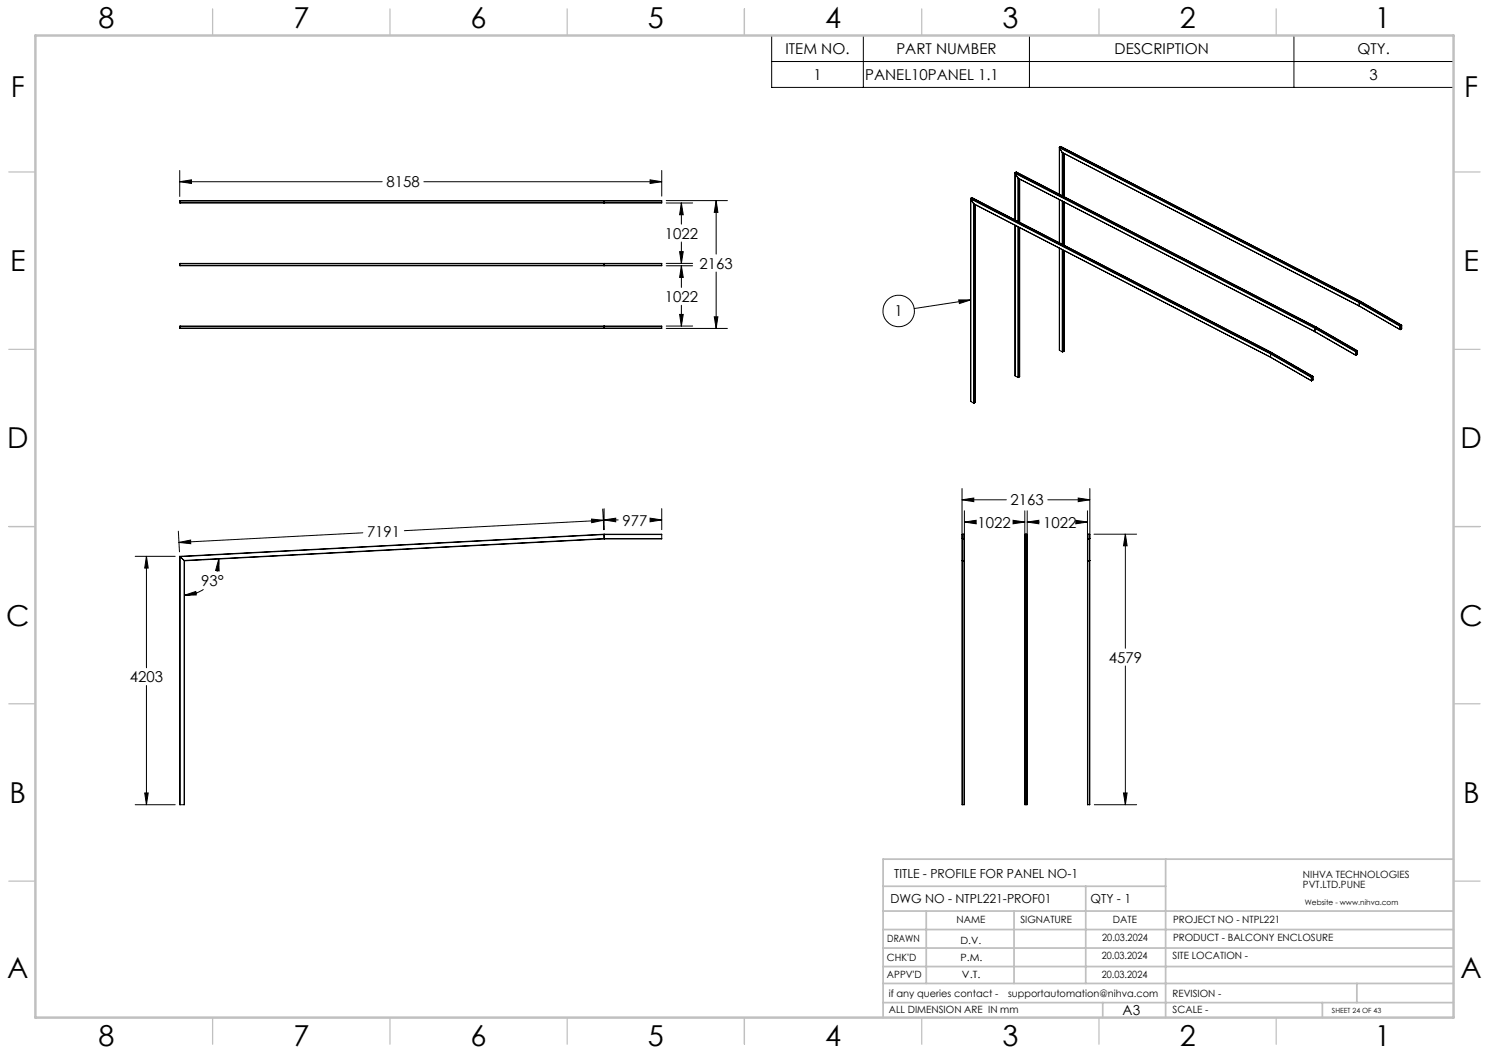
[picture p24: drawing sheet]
<svg xmlns="http://www.w3.org/2000/svg" width="420mm" height="297mm" viewBox="0 0 420 297" stroke-linecap="round" stroke-linejoin="round" font-family="sans-serif">
<defs><g id="words">
<g font-size="8.1">
<text x="27.8" y="8">8</text>
<text x="82.8" y="8">7</text>
<text x="132.8" y="8">6</text>
<text x="182.8" y="8">5</text>
<text x="232.8" y="8">4</text>
<text x="282.8" y="8">3</text>
<text x="332.8" y="8">2</text>
<text x="387.8" y="8">1</text>
<text x="3" y="27.2">F</text>
<text x="413" y="27.2">F</text>
<text x="2.8" y="76.5">E</text>
<text x="412.8" y="76.5">E</text>
<text x="2" y="126.5">D</text>
<text x="412" y="126.5">D</text>
<text x="1.7" y="176.5">C</text>
<text x="411.7" y="176.5">C</text>
<text x="2.7" y="226.5">B</text>
<text x="412.7" y="226.5">B</text>
<text x="2" y="275.7">A</text>
<text x="412" y="275.7">A</text>
<text x="27.8" y="295">8</text>
<text x="82.8" y="295">7</text>
<text x="132.8" y="295">6</text>
<text x="182.8" y="295">5</text>
<text x="232.8" y="295">4</text>
<text x="282.8" y="295">3</text>
<text x="332.8" y="295">2</text>
<text x="387.8" y="295">1</text>
</g>
<g font-size="4.2">
<text x="221.6" y="15.2">ITEM NO.</text>
<text x="252.8" y="15.2">PART NUMBER</text>
<text x="314.4" y="15.2">DESCRIPTION</text>
<text x="382.9" y="15.2">QTY.</text>
<text x="229.4" y="22.5">1</text>
<text x="244" y="22.5">PANEL10PANEL 1.1</text>
<text x="386.3" y="22.5">3</text>
<text x="109" y="52.8">8158</text>
<text x="187.5" y="67.3">1022</text>
<text x="197.3" y="75.8">2163</text>
<text x="187.5" y="85.2">1022</text>
<text x="252.3" y="89.2">1</text>
<text x="285" y="142.6">2163</text>
<text x="175.6" y="148.2">977</text>
<text x="275.7" y="148.8">1022</text>
<text x="294.3" y="148.8">1022</text>
<text x="103.5" y="151.6">7191</text>
<text x="56.8" y="165.3">93°</text>
<text x="312.7" y="186.9">4579</text>
<text x="36.6" y="192.4">4203</text>
</g>
<text font-size="3.9" x="316.7" y="286.4">A3</text>
<g font-size="3.5">
<text x="252.2" y="247.7">TITLE - PROFILE FOR PANEL NO-1</text>
<text x="251.2" y="254.8">DWG NO - NTPL221-PROF01</text>
<text x="307.6" y="254.8">QTY - 1</text>
</g>
<g font-size="2.8">
<text x="367.5" y="247.7">NIHVA TECHNOLOGIES</text>
<text x="367.5" y="250.5">PVT.LTD.PUNE</text>
<text x="269.8" y="260.4">NAME</text>
<text x="287.8" y="260.4">SIGNATURE</text>
<text x="313.9" y="260.5">DATE</text>
<text x="330.9" y="260.5">PROJECT NO - NTPL221</text>
<text x="250.3" y="265.7">DRAWN</text>
<text x="270.9" y="266.1">D.V.</text>
<text x="310.9" y="265.5">20.03.2024</text>
<text x="330.9" y="265.5">PRODUCT - BALCONY ENCLOSURE</text>
<text x="250.2" y="271.1">CHK'D</text>
<text x="250.2" y="275.8">APPV'D</text>
<text x="270.9" y="271.1">P.M.</text>
<text x="271.3" y="275.8">V.T.</text>
<text x="310.8" y="270.6">20.03.2024</text>
<text x="310.8" y="275.8">20.03.2024</text>
<text x="330.7" y="270.6">SITE LOCATION -</text>
<text x="250.7" y="281.1">if any queries contact -</text>
<text x="284.3" y="281.1">supportautomation@nihva.com</text>
<text x="330.7" y="281.1">REVISION -</text>
<text x="250.7" y="285.6">ALL DIMENSION ARE IN mm</text>
<text x="330.7" y="285.6">SCALE -</text>
</g>
<text font-size="2.1" x="368.1" y="255.1">Website - www.nihva.com</text>
<text font-size="2" x="375.7" y="285.6">SHEET 24 OF 43</text>
</g></defs>
<g fill="none" stroke="#000" stroke-width=".28">
<path d="M217.7 10h192.3v14.7h-192.3zM217.7 17.4h192.3M243.5 10v14.7M290.4 10v14.7M365 10v14.7M50.7 51.3l3.3-.6v1zM50.7 48.1v7.3M50.7 51.3h57.1M50.7 57.1l.1 .2M50.7 56.7v.4M50.7 56.7h136M50.7 57.1h136"/>
<path d="M50.8 56.6l-.1 .1M50.8 56.6l135.9 .1M119.6 51.3h67.1M170.4 56.6v.5M170.4 57.1h.1M183.4 50.7l3.3 .6-3.3 .4zM186.7 48.1v7.2M186.7 57.1l-135.9 .2M186.7 56.7v.4M187.9 57.3h7.5M187.9 56.6h17.3M192.2 57.3l.5 3.3h-1z"/>
<path d="M192.2 57.3v5.9M202 56.6l.5 3.3h-1zM202 56.6v15.1M273.8 56v57.2M273.8 55.9v.2M273.8 56.1l.8 1.3M273.8 56.1l84.6 43.7M273.8 55.9l84.7 43.8M274.1 55.8h.1M274.1 55.8l84.7 43.7M274.1 55.8l-.3 .1M274.6 57.4l.1 .1"/>
<path d="M274.6 57.4v56.3M274.6 57.4l83.8 43.3M274.7 57.5l83.7 43.3M274.8 57.6v56.1M275.1 57.7v55.8M286.3 48.7v.2M286.3 48.8v13.2M286.3 48.9l.8 1.3M286.3 48.9l84.6 43.7M286.3 48.7l84.6 43.8M286.6 48.5l84.7 43.8M286.6 48.5l-.3 .2"/>
<path d="M287.1 50.2l83.8 43.4M287.1 50.2l83.8 43.3M287.1 50.2v12.2M287.3 50.3v12.2M287.6 50.5v12.2M298.8 41.6v13.2M298.8 56.3v12.2M298.8 41.5v.2M298.8 41.7l.8 1.3M298.8 41.7l84.6 43.7M298.8 41.5l84.7 43.7M298.8 41.7v13.1"/>
<path d="M299.2 41.3h.1M299.2 41.3l84.7 43.8M299.2 41.3l-.4 .2M299.6 43h.1M299.6 43l83.8 43.4M299.6 43v12.2M299.6 56.7v12.2M299.8 43.1v12.2M299.8 56.8v12.2M300.1 43.3v12.2M300.1 57v12.2M50.7 74.9l.1 .1"/>
<path d="M50.7 74.4h136M50.7 74.4v.5M50.7 74.9h136M170.4 74.9h.1M170.4 74.4h.1M170.4 74.4v.5M186.7 74.9l-135.9 .1M186.7 74.4v.5M187.9 74.3h7.5M187.9 75h7.5M191.7 71h1l-.5 3.3zM192.2 75l.5 3.2h-1z"/>
<path d="M192.2 68.3v6M192.2 75v6.1M202 76.7v15.9M286.3 63.5v42.5M287.1 64v42.5M287.3 64v42.5M287.6 64.2v42.1M298.8 70v28.8M299.6 70.4v28.8M299.8 70.5v28.7M300.1 70.7v28.4M50.7 92.5l.1 .1"/>
<path d="M50.7 92.1v.4M50.7 92.5h136M50.7 92.1h136M50.8 92l-.1 .1M50.8 92l135.9 .1M170.4 92.5h.1M170.4 92v.5M186.7 92.5l-135.9 .1M186.7 92.1v.4M187.9 92h7.5M187.9 92.6h17.3M191.7 88.7h1l-.5 3.3z"/>
<path d="M192.2 86.1v5.9M201.5 89.4h1l-.5 3.2zM270.4 84.6h3.4l-3.2 1zM273.8 84.6l-15.9 2.4M298.8 98.8l.8 .4M299.6 99.2h.2M300.1 99.1l-.3 .1M300.1 99v.1M358.4 99.8v.9M358.4 99.8l11.5 6.7M358.5 99.7l-.1 .1M358.5 99.7l11.5 6.6"/>
<path d="M358.8 99.5h.1M358.8 99.5l-.3 .2M358.8 99.5l11.5 6.6M370.9 92.6v.9M370.9 92.6l11.5 6.6M370.9 93.5v.1M370.9 93.6l11.5 6.6M370.9 93.5l11.5 6.7M370.9 92.5v.1M370.9 92.5l11.6 6.6M371.3 92.3h.1M371.3 92.3l-.4 .2"/>
<path d="M371.3 92.3l11.5 6.6M382.4 99.2v1M382.4 99.7l.4 .2M382.4 99.8l.4 .2M382.5 99.1l-.1 .1M382.5 99.2h-.1M382.8 98.9l.1 .1M382.8 99h.1M382.8 98.9l-.3 .2M382.8 99l-.3 .2M382.8 100l-.3 .2M382.8 99.9v.1"/>
<path d="M382.8 99v.9M382.9 99.9l-.1 .1M383.4 86.3v.1M383.4 85.4v.9M383.4 85.4l11.5 6.6M383.4 86.3l11.5 6.7M383.4 86.4l11.5 6.6M383.5 85.2l-.1 .2M383.5 85.2l11.5 6.7-.1 .1M383.8 85.1h.1M383.8 85.1l11.6 6.6M383.8 85.1l-.3 .1"/>
<path d="M394.9 93h.1M394.9 92v1M394.9 92.9l.1 .1M394.9 92.5l.4 .2M395.3 91.7l.1 .1M395.3 91.8h.1M395.3 91.7l-.4 .3v.9M395.3 92.7l-.3 .3M395.3 92.7h.1M395.3 91.8v.9M395.4 91.8v.9l-.4 .3M273.8 113.2h.1"/>
<path d="M273.8 113.2l.8 .5M274.6 113.7h.2M275.1 113.4v.1M275.1 113.5l-.3 .2M286.3 106h.1M286.3 106l.8 .5M287.1 106.5h.2M287.6 106.3l-.3 .2M358.4 100.7v.1M358.4 100.7l11.5 6.7M369.9 106.5l.1 .9M369.9 106.4h.1"/>
<path d="M369.9 107.3l.1 .1M369.9 106.4v.9M369.9 106.9l.4 .2M369.9 107l.4 .2M370 106.3l-.1 .2M370.3 106.1v1.1l-.3 .2M370.3 106.2h.1M370.3 106.1l-.3 .2M370.3 106.2l-.3 .2M370.3 107.2l-.3 .2M370.3 107.1v.1M370.3 106.2v.9"/>
<path d="M382.4 100.2h.1M382.8 100l-.4 .2M271.4 137.8v12.8M307.4 137.8v12.8M38.1 156.9h11.3M41.3 156.9l.5 3.3h-1zM41.3 156.9v31.4M50.3 149.8l.3 5.8M50.5 153l3.3-.7v1zM50.7 156.9l.1 70.1M50.7 156.9l.1 .1M50.8 157v70"/>
<path d="M50.8 157l1.1 1.1M51.9 158.1l.1 .1M51.9 158.1v68.9M52 158.2l-.1 68.8M61.7 157.7l.1 3.3-1-.1zM61.7 157.7l-.1 1.8-.4 1.7M102.3 150.3l-51.8 2.7M166.9 146.4l3.3 .4-3.3 .6zM170 143.6l.3 5.8M170.2 146.8l-56.1 2.9M170.4 146.6l3.3-.4v1zM170.4 143.5v5.9"/>
<path d="M170.4 146.6h4M170.4 150.7v.1M170.4 151.9v.1M170.4 150.7l16.3 .1M170.4 150.8v1.1M170.4 151.9l-118.5 6.2M170.4 150.8l-119.6 6.2M170.4 150.7l-119.7 6.2M170.4 150.8h16.3M170.4 151.9h16.3M170.4 152l-118.4 6.2M183.4 146.2l3.3 .4-3.3 .6z"/>
<path d="M183.8 146.6h2.9M186.7 143.5v5.9M186.7 151.9l-16.3 .1M186.7 150.8v1.1M271.4 141l3.3-.5v1zM271.4 158.1l.1 .1zM271.4 151.9l.1 .1M271.4 141h12.4M271.5 150.7v76.3M271.5 150.7v1.2M271.5 150.7h.4M271.5 152v75"/>
<path d="M271.5 158.2h.4M271.5 152h.4M271.5 151.9h.4M271.9 150.7v76.3M271.9 150.7v1.2M271.9 152v75M272 147.2l3.3-.4v.9zM272 158.1l-.1 .1zM272 151.9l-.1 .1M272 144.1v6.5M272 147.2h2.5M285.7 146.8l3.4 .4-3.4 .5z"/>
<path d="M286.2 147.2h2.9M289.1 158.1l.5 .1M289.1 151.9l.1 .1M289.1 144.1v6.5M289.2 150.7v76.3M289.2 150.7v1.2M289.2 150.7h.4M289.2 152v75M289.2 152h.4M289.2 151.9h.4M289.6 150.7v76.3M289.6 150.7v1.2"/>
<path d="M289.6 152v75M289.7 147.2l3.3-.4v.9zM289.7 158.1l-.1 .1zM289.7 151.9l-.1 .1M289.7 147.2h3.4M289.7 144.1v6.5M295.6 141h11.8M303.5 146.8l3.2 .4-3.2 .5zM304.1 140.5l3.3 .5-3.3 .5zM304.8 147.2h1.9M306.7 158.1l.1 .1zM306.7 151.9l.1 .1"/>
<path d="M306.7 144.1v6.5M306.8 151.9h.1M306.8 150.7v76.3M306.8 150.7v.1M306.8 150.7h.5M306.8 158.2h.5M306.8 150.7v1.2M306.8 152v75M306.8 152h.5M306.8 151.9h.5M307.3 150.7l.1 .1M307.3 151.9v.1"/>
<path d="M307.3 150.7v1.2M307.3 152v75M307.4 150.8l-.1 76.2M307.4 158.1l-.1 .1zM308.6 150.7h12M317.4 150.7l.5 3.2h-1zM317.4 150.7v32.1M52 167.9l3.2-1.1 .2 1zM57.4 166.2a9.6 9.6 0 0 1-5.4 1.7M41.3 193.4v33.6M317.4 187.9v39.1M38.1 227h11.3"/>
<path d="M40.8 223.7h1l-.5 3.3zM50.8 227h1.1M271.5 227h.4M289.2 227h.4M306.8 227h.5M308.7 227h11.9M316.9 223.7h1l-.5 3.3z"/>
<circle cx="253.5" cy="87.7" r="4.4"/>
</g>
<g fill="none" stroke="#c0c0c0" stroke-width=".35">
<path d="M60 2.5v7.5M110 2.5v7.5M160 2.5v7.5M210 2.5v7.5M260 2.5v7.5M310 2.5v7.5M360 2.5v7.5M2.5 48.5h7.5M410 48.5h7.5M2.5 98.5h7.5M410 98.5h7.5M2.5 148.5h7.5"/>
<path d="M410 148.5h7.5M2.5 198.5h7.5M410 198.5h7.5M2.5 248.5h7.5M410 248.5h7.5M60 287v7.5M110 287v7.5M160 287v7.5M210 287v7.5M260 287v7.5M310 287v7.5M360 287v7.5"/>
</g>
<g fill="none" stroke="#c0c0c0" stroke-width=".5">
<path d="M249.1 257h160.9M249.1 250h79.7M261.3 257v20.4M286 257v20.4M306.2 250v27.4M328.8 242.3v44.7M410 242.3h-160.9v44.7M249.1 272.6h160.9M249.1 267.4h160.9M249.1 262.2h160.9M249.1 277.4h160.9M382.7 277.4v5.4"/>
<path d="M249.1 282.8h160.9M311 282.8v4.2M373 282.8v4.2"/>
</g>
<path d="M10 10h400v277h-400z" fill="none" stroke="#c0c0c0" stroke-width=".7"/>
<g fill="#000">
<path d="M270.4 84.6h3.4l-3.2 1z"/>
<path d="M272 147.2l3.3-.4v.9zM285.7 146.8l3.4 .4-3.4 .5zM289.7 147.2l3.3-.4v.9zM303.5 146.8l3.2 .4-3.2 .5zM271.4 141l3.3-.5v1zM304.1 140.5l3.3 .5-3.3 .5zM317.4 150.7l.5 3.2h-1zM316.9 223.7h1l-.5 3.3zM170.4 146.6l3.3-.4v1zM183.4 146.2l3.3 .4-3.3 .6zM50.5 153l3.3-.7v1zM166.9 146.4l3.3 .4-3.3 .6zM40.8 223.7h1l-.5 3.3zM41.3 156.9l.5 3.3h-1zM52 167.9l3.2-1.1 .2 1zM61.7 157.7l.1 3.3-1-.1zM183.4 50.7l3.3 .6-3.3 .4zM50.7 51.3l3.3-.6v1zM192.2 57.3l.5 3.3h-1zM191.7 71h1l-.5 3.3zM192.2 75l.5 3.2h-1zM191.7 88.7h1l-.5 3.3zM202 56.6l.5 3.3h-1zM201.5 89.4h1l-.5 3.2z"/>
</g>
<use href="#words"/>
</svg>
